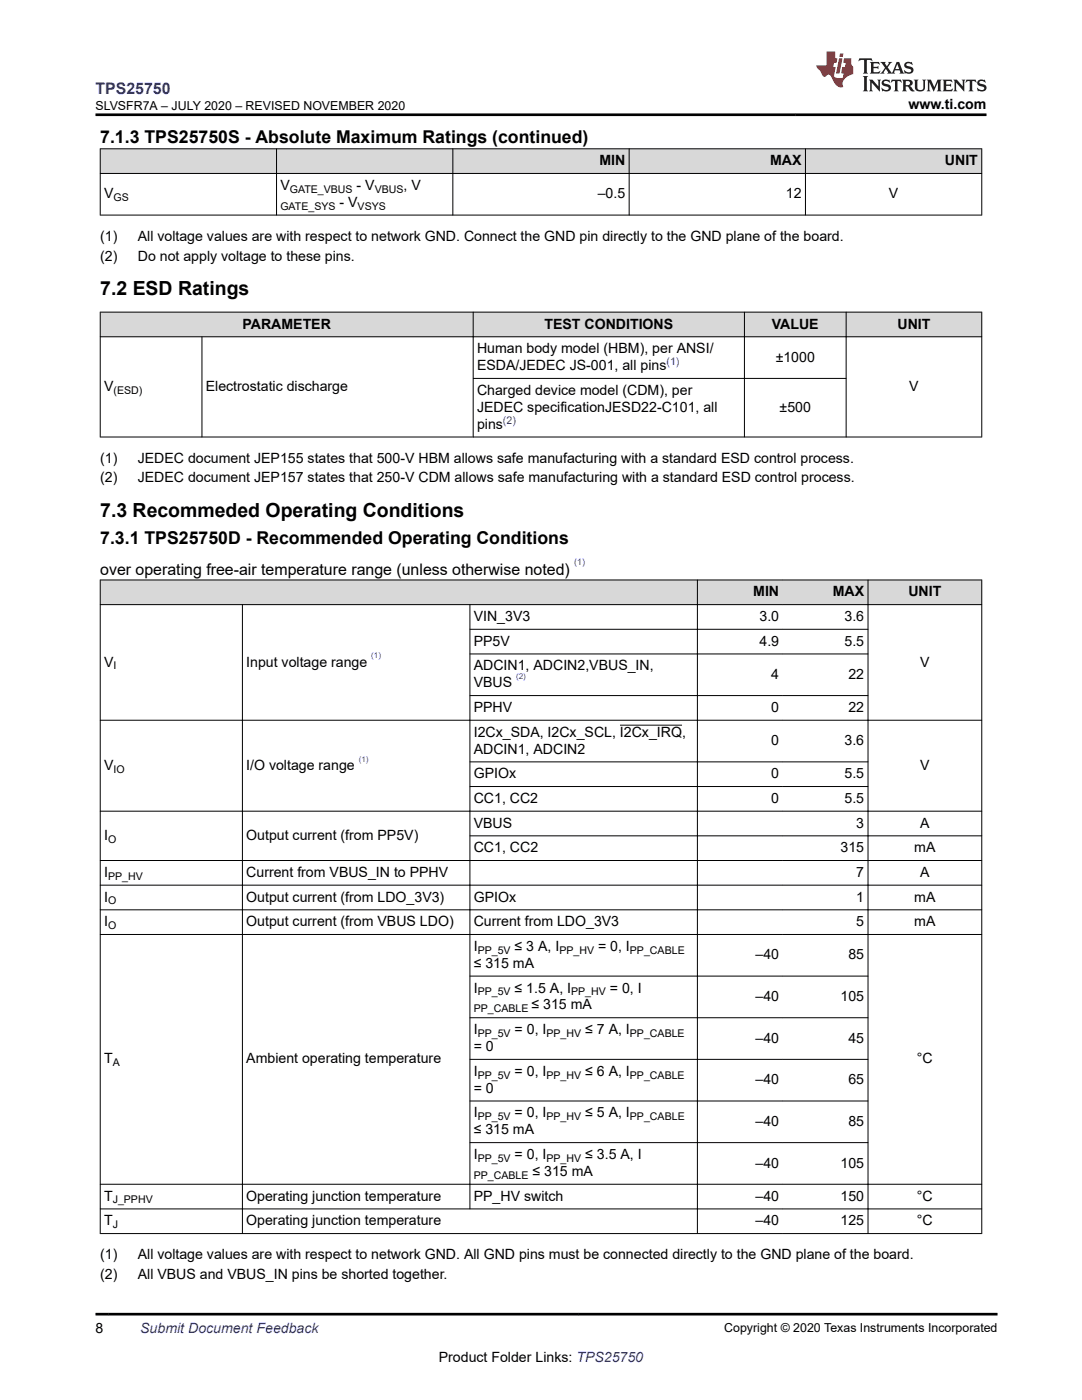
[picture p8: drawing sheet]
<svg xmlns="http://www.w3.org/2000/svg" width="216mm" height="279mm" viewBox="0 0 216 279" stroke-linecap="round" stroke-linejoin="round" font-family="sans-serif">
<defs><g id="words">
<g font-size="3.9">
<text x="20" y="59">7.2 ESD Ratings</text>
<text x="20" y="103.3">7.3 Recommeded Operating Conditions</text>
</g>
<g font-size="3.5">
<text x="20" y="28.5">7.1.3 TPS25750S - Absolute Maximum Ratings (continued)</text>
<text x="20" y="108.7">7.3.1 TPS25750D - Recommended Operating Conditions</text>
</g>
<text font-size="3.2" fill="#00f" x="19.1" y="18.7">TPS25750</text>
<text font-size="3.2" x="20" y="114.7">over operating free-air temperature range (unless otherwise noted)</text>
<g font-size="2.8">
<text x="181.3" y="21.8">www.ti.com</text>
<text x="119.6" y="33">MIN</text>
<text x="153.7" y="33">MAX</text>
<text x="188.5" y="33">UNIT</text>
<text x="20.8" y="39.6">V</text>
<text x="55.9" y="37.9">V</text>
<text x="67.7" y="41.3">- V</text>
<text x="71.2" y="37.9">- V</text>
<text x="80.5" y="37.9">, V</text>
<text x="119.3" y="39.6">–0.5</text>
<text x="156.8" y="39.6">12</text>
<text x="177.4" y="39.6">V</text>
<text x="20" y="48.1">(1)</text>
<text x="20" y="52">(2)</text>
<text x="27.5" y="48.1">All voltage values are with respect to network GND. Connect the GND pin directly to the GND plane of the board.</text>
<text x="27.5" y="52">Do not apply voltage to these pins.</text>
<text x="48.4" y="65.6">PARAMETER</text>
<text x="108.6" y="65.6">TEST CONDITIONS</text>
<text x="154" y="65.6">VALUE</text>
<text x="179.1" y="65.6">UNIT</text>
<text x="95.2" y="70.5">Human body model (HBM), per ANSI/</text>
<text x="95.2" y="73.9">ESDA/JEDEC JS-001, all pins</text>
<text x="154.8" y="72.2">±1000</text>
<text x="20.8" y="78">V</text>
<text x="41.1" y="78">Electrostatic discharge</text>
<text x="95.2" y="78.8">Charged device model (CDM), per</text>
<text x="95.2" y="82.2">JEDEC specificationJESD22-C101, all</text>
<text x="155.6" y="82.2">±500</text>
<text x="181.4" y="78">V</text>
<text x="95.2" y="85.6">pins</text>
<text x="20" y="92.4">(1)</text>
<text x="27.5" y="92.4">JEDEC document JEP155 states that 500-V HBM allows safe manufacturing with a standard ESD control process.</text>
<text x="20" y="96.3">(2)</text>
<text x="27.5" y="96.3">JEDEC document JEP157 states that 250-V CDM allows safe manufacturing with a standard ESD control process.</text>
<text x="150.3" y="119">MIN</text>
<text x="166.2" y="119">MAX</text>
<text x="181.3" y="119">UNIT</text>
<text x="94.5" y="123.9">VIN_3V3</text>
<text x="151.6" y="123.9">3.0</text>
<text x="168.5" y="123.9">3.6</text>
<text x="94.5" y="128.9">PP5V</text>
<text x="151.6" y="128.9">4.9</text>
<text x="168.5" y="128.9">5.5</text>
<text x="20.8" y="133">V</text>
<text x="49.1" y="133">Input voltage range</text>
<text x="94.5" y="133.8">ADCIN1, ADCIN2,VBUS_IN,</text>
<text x="94.5" y="137.2">VBUS</text>
<text x="153.9" y="135.5">4</text>
<text x="169.3" y="135.5">22</text>
<text x="183.6" y="133">V</text>
<text x="94.5" y="142.1">PPHV</text>
<text x="153.9" y="142.1">0</text>
<text x="169.3" y="142.1">22</text>
<text x="94.5" y="147">I2Cx_SDA, I2Cx_SCL, I2Cx_IRQ,</text>
<text x="153.9" y="148.7">0</text>
<text x="168.5" y="148.7">3.6</text>
<text x="20.8" y="153.6">V</text>
<text x="49.1" y="153.6">I/O voltage range</text>
<text x="94.5" y="155.3">GPIOx</text>
<text x="94.5" y="150.4">ADCIN1, ADCIN2</text>
<text x="153.9" y="155.3">0</text>
<text x="168.5" y="155.3">5.5</text>
<text x="183.6" y="153.6">V</text>
<text x="94.5" y="160.2">CC1, CC2</text>
<text x="153.9" y="160.2">0</text>
<text x="168.5" y="160.2">5.5</text>
<text x="20.8" y="167.6">I</text>
<text x="49.1" y="167.6">Output current (from PP5V)</text>
<text x="94.5" y="165.2">VBUS</text>
<text x="170.9" y="165.2">3</text>
<text x="183.6" y="165.2">A</text>
<text x="94.5" y="170.1">CC1, CC2</text>
<text x="167.7" y="170.1">315</text>
<text x="182.4" y="170.1">mA</text>
<text x="20.8" y="179.9">I</text>
<text x="20.8" y="175">I</text>
<text x="49.1" y="175">Current from VBUS_IN to PPHV</text>
<text x="49.1" y="179.9">Output current (from LDO_3V3)</text>
<text x="94.5" y="179.9">GPIOx</text>
<text x="170.9" y="179.9">1</text>
<text x="170.9" y="175">7</text>
<text x="182.4" y="179.9">mA</text>
<text x="183.6" y="175">A</text>
<text x="20.8" y="184.8">I</text>
<text x="49.1" y="184.8">Output current (from VBUS LDO)</text>
<text x="94.5" y="184.8">Current from LDO_3V3</text>
<text x="170.9" y="184.8">5</text>
<text x="182.4" y="184.8">mA</text>
<text x="94.5" y="189.8">I</text>
<text x="102.7" y="189.8">≤ 3 A, I</text>
<text x="119.3" y="189.8">= 0, I</text>
<text x="150.8" y="191.5">–40</text>
<text x="169.3" y="191.5">85</text>
<text x="94.5" y="193.2">≤ 315 mA</text>
<text x="94.5" y="198.1">I</text>
<text x="102.7" y="198.1">≤ 1.5 A, I</text>
<text x="106.1" y="201.5">≤ 315 mA</text>
<text x="121.7" y="198.1">= 0, I</text>
<text x="150.8" y="199.8">–40</text>
<text x="167.7" y="199.8">105</text>
<text x="94.5" y="209.8">= 0</text>
<text x="94.5" y="206.4">I</text>
<text x="102.7" y="206.4">= 0, I</text>
<text x="116.8" y="206.4">≤ 7 A, I</text>
<text x="150.8" y="208.1">–40</text>
<text x="169.3" y="208.1">45</text>
<text x="20.8" y="212.2">T</text>
<text x="49.1" y="212.2">Ambient operating temperature</text>
<text x="94.5" y="214.7">I</text>
<text x="102.7" y="214.7">= 0, I</text>
<text x="116.8" y="214.7">≤ 6 A, I</text>
<text x="183" y="212.2">°C</text>
<text x="94.5" y="218.1">= 0</text>
<text x="150.8" y="216.4">–40</text>
<text x="169.3" y="216.4">65</text>
<text x="94.5" y="223">I</text>
<text x="94.5" y="226.4">≤ 315 mA</text>
<text x="102.7" y="223">= 0, I</text>
<text x="116.8" y="223">≤ 5 A, I</text>
<text x="150.8" y="224.7">–40</text>
<text x="169.3" y="224.7">85</text>
<text x="94.5" y="231.3">I</text>
<text x="102.7" y="231.3">= 0, I</text>
<text x="116.8" y="231.3">≤ 3.5 A, I</text>
<text x="150.8" y="233">–40</text>
<text x="167.7" y="233">105</text>
<text x="20.8" y="239.6">T</text>
<text x="49.1" y="239.6">Operating junction temperature</text>
<text x="94.5" y="239.6">PP_HV switch</text>
<text x="106.3" y="234.7">≤ 315 mA</text>
<text x="150.8" y="239.6">–40</text>
<text x="167.7" y="239.6">150</text>
<text x="183" y="239.6">°C</text>
<text x="20.8" y="244.5">T</text>
<text x="49.1" y="244.5">Operating junction temperature</text>
<text x="150.8" y="244.5">–40</text>
<text x="167.7" y="244.5">125</text>
<text x="183" y="244.5">°C</text>
<text x="20" y="251.3">(1)</text>
<text x="27.5" y="251.3">All voltage values are with respect to network GND. All GND pins must be connected directly to the GND plane of the board.</text>
<text x="20" y="255.3">(2)</text>
<text x="27.5" y="255.3">All VBUS and VBUS_IN pins be shorted together.</text>
<text x="19" y="266.1">8</text>
<text x="87.6" y="271.7">Product Folder Links: TPS25750</text>
</g>
<text font-size="2.8" fill="#00f" x="28" y="266.1">Submit Document Feedback</text>
<g font-size="2.5">
<text x="19.1" y="21.9">SLVSFR7A – JULY 2020 – REVISED NOVEMBER 2020</text>
<text x="144.5" y="265.8">Copyright © 2020 Texas Instruments Incorporated</text>
</g>
<g font-size="2.1">
<text x="22.6" y="40.1">GS</text>
<text x="55.9" y="41.8">GATE_SYS</text>
<text x="57.8" y="38.5">GATE_VBUS</text>
<text x="71.4" y="41.8">VSYS</text>
<text x="74.8" y="38.5">VBUS</text>
<text x="22.6" y="78.6">(ESD)</text>
<text x="22.6" y="133.6">I</text>
<text x="22.6" y="154.2">IO</text>
<text x="21.6" y="168.2">O</text>
<text x="21.6" y="175.6">PP_HV</text>
<text x="21.6" y="185.4">O</text>
<text x="21.6" y="180.5">O</text>
<text x="95.3" y="190.3">PP_5V</text>
<text x="111.6" y="190.3">PP_HV</text>
<text x="125.7" y="190.3">PP_CABLE</text>
<text x="94.5" y="202">PP_CABLE</text>
<text x="95.3" y="198.6">PP_5V</text>
<text x="114" y="198.6">PP_HV</text>
<text x="95.3" y="206.9">PP_5V</text>
<text x="109" y="206.9">PP_HV</text>
<text x="125.7" y="206.9">PP_CABLE</text>
<text x="22.5" y="212.8">A</text>
<text x="95.3" y="215.3">PP_5V</text>
<text x="109" y="215.3">PP_HV</text>
<text x="125.7" y="215.3">PP_CABLE</text>
<text x="95.3" y="223.6">PP_5V</text>
<text x="109" y="223.6">PP_HV</text>
<text x="125.7" y="223.6">PP_CABLE</text>
<text x="95.3" y="231.9">PP_5V</text>
<text x="109" y="231.9">PP_HV</text>
<text x="94.5" y="235.3">PP_CABLE</text>
<text x="22.5" y="245.1">J</text>
<text x="22.5" y="240.2">J_PPHV</text>
</g>
<g font-size="2.1" fill="#00f">
<text x="133" y="72.9">(1)</text>
<text x="100.4" y="84.6">(2)</text>
</g>
<text font-size="1.8" fill="#00f" x="114.6" y="112.8">(1)</text>
<g font-size="1.6" fill="#00f">
<text x="74.1" y="131.4">(1)</text>
<text x="103" y="135.5">(2)</text>
<text x="71.6" y="152">(1)</text>
</g>
</g></defs>
<g fill="#d8d8d8">
<path d="M20 29.7h175.9v4.9h-175.9z" fill-rule="evenodd"/>
<path d="M20.1 29.8h35v4.8h-35z" fill-rule="evenodd"/>
<path d="M55.2 29.8h35.1v4.8h-35.1z" fill-rule="evenodd"/>
<path d="M90.4 29.8h35.1v4.8h-35.1z" fill-rule="evenodd"/>
<path d="M125.6 29.8h35.1v4.8h-35.1z" fill-rule="evenodd"/>
<path d="M160.8 29.8h35v4.8h-35z" fill-rule="evenodd"/>
</g>
<path d="M19.9 29.7h176.1M19.9 34.6h176.1M20 29.6v13.4M55.2 29.6v13.4M90.4 29.6v13.4M125.5 29.6v13.4M160.7 29.6v13.4M195.9 29.6v13.4M19.9 42.9h176.1" fill="none" stroke="#000" stroke-width=".2"/>
<g fill="#d8d8d8">
<path d="M20 62.3h175.9v4.9h-175.9z" fill-rule="evenodd"/>
<path d="M20.1 62.4h74.3v4.8h-74.3z" fill-rule="evenodd"/>
<path d="M94.5 62.4h54v4.8h-54z" fill-rule="evenodd"/>
<path d="M148.6 62.4h20.2v4.8h-20.2z" fill-rule="evenodd"/>
<path d="M168.9 62.4h26.9v4.8h-26.9z" fill-rule="evenodd"/>
</g>
<path d="M19.9 62.3h176.1M19.9 67.2h176.1M20 62.2v25.1M40.3 67.2v20.1M94.4 75.5h74.5M94.4 62.2v25.1M148.5 62.2v25.1M168.8 62.2v25.1M195.9 62.2v25.1M19.9 87.2h176.1" fill="none" stroke="#000" stroke-width=".2"/>
<g fill="#d8d8d8">
<path d="M20 115.7h175.9v5h-175.9z" fill-rule="evenodd"/>
<path d="M20.1 115.8h119v4.8h-119z" fill-rule="evenodd"/>
<path d="M139.2 115.8h17v4.8h-17z" fill-rule="evenodd"/>
<path d="M156.2 115.8h16.9v4.8h-16.9z" fill-rule="evenodd"/>
<path d="M173.3 115.8h22.5v4.8h-22.5z" fill-rule="evenodd"/>
</g>
<g fill="none" stroke="#000" stroke-width=".2">
<path d="M19.9 115.7h176.1M20 115.7v130.5M139.2 115.7v130.5M173.2 115.7v130.5M195.9 115.7v130.5M19.9 120.7h176.1M48.4 120.6v125.6M93.7 125.6h79.6M93.7 130.5h79.6M93.7 138.8h79.6M93.8 120.6v120.7M19.9 143.7h176.1"/>
<path d="M93.7 152h79.6M93.7 157h79.6M123.7 144.7h12.4M19.9 161.9h176.1M19.9 176.7h176.1M93.7 166.8h102.3M196 171.7h-176.1M19.9 181.6h176.1M19.9 186.5h176.1M93.7 194.8h79.6M93.7 203.1h79.6M93.7 211.4h79.6"/>
<path d="M93.7 219.7h79.6M19.9 236.3h176.1M93.7 228h79.6M19.9 241.3h176.1M19.9 246.2h176.1"/>
</g>
<path d="M171.5 11.6l-.2 .6 .5-.2h.6v.1v2.2l-.2 .4h1l-.2-.4v-2.2v-.1h.5l.6 .2-.2-.6zM173.6 12.4l.2 .3v1.6l-.2 .4h1.9l.1-.6a1.08 1.08 0 0 1-1.3 .2v-.7h.6l.4 .2v-.7l-.4 .2h-.6v-.5l.2-.2a1 1 0 0 1 1 .3l-.1-.5zM175.7 12.4l.9 1.1-1 1.2h.9l-.2-.2 .5-.8 .4 .8-.2 .2h1.6l-.2-.2 .2-.5h.9l.1 .5-.1 .2h.9l-.2-.4-.8-1.9h-.5l-.9 2.1-.9-1.1 .9-1h-.8l.2 .2-.4 .6-.4-.6 .2-.2zM179 12.8l.4 1h-.7zM180.7 12.5a.65 .65 0 0 0-.2 .7 .65 .65 0 0 0 .6 .5l.6 .1 .1 .3a.79 .79 0 0 1-.7 .4 .79 .79 0 0 1-.7-.5l.1 .7 .2-.1a.93 .93 0 0 0 1.1 0 .93 .93 0 0 0 .4-.9 1.46 1.46 0 0 0-1.2-.6l-.1-.3a1.09 1.09 0 0 1 1.2 .2l-.2-.6-.1 .1-.5-.2zM172.2 15.2l.2 .4v2.2l-.2 .4h1l-.2-.4v-2.2l.2-.4zM173.4 15.9l.2 .4v1.5l-.2 .4h.8l-.3-.4 .1-1.3 1.6 1.8v-2l.2-.4h-.7l.1 .2 .1 1.1-1.2-1.3zM176.2 16a.65 .65 0 0 0-.2 .8 .65 .65 0 0 0 .6 .4l.6 .2 .1 .2a.79 .79 0 0 1-.7 .4 .79 .79 0 0 1-.7-.5l.1 .7 .2-.1a.93 .93 0 0 0 1.1 .1 .93 .93 0 0 0 .4-1 1.46 1.46 0 0 0-1.2-.5l-.1-.4a1.09 1.09 0 0 1 1.2 .2l-.1-.6-.2 .1-.5-.1zM177.9 15.9l-.1 .6a.63 .63 0 0 1 .8-.3v1.6l-.3 .4h1l-.2-.4v-1.6a.66 .66 0 0 1 .8 .3l-.1-.6zM180 15.9l.2 .4v1.5l-.2 .4h1l-.2-.2-.1-.7h.5l.1 .2a.79 .79 0 0 0 1.2 .6l-1-.9a.61 .61 0 0 0 .6-.6 .61 .61 0 0 0-.5-.7zM180.8 16.2h.1a.47 .47 0 0 1 .5 .1 .47 .47 0 0 1 .1 .5l-.1 .1-.7 .1zM182.3 15.9l.2 .2a2.27 2.27 0 0 0 .4 2 1.04 1.04 0 0 0 1.7-.7v-1.3l.2-.2h-.8l.2 .4v1.1a.6 .6 0 0 1-.6 .6 .6 .6 0 0 1-.6-.6v-1.1l.3-.4zM184.9 15.9l.2 .4v1.5l-.2 .4h.8l-.3-.4v-1.4l.9 1.9 .9-1.9v1.4l-.3 .4h1l-.2-.4v-1.5l.2-.4h-.8l-.7 1.5-.6-1.5zM188.1 15.9l.2 .4v1.5l-.2 .4h1.9l.1-.6a1.09 1.09 0 0 1-1.3 .2v-.7h.6l.4 .2v-.6l-.4 .2h-.6v-.6l.2-.1a1.01 1.01 0 0 1 1 .3l-.1-.6zM190.2 15.9l.3 .4v1.5l-.3 .4h.8l-.2-.4v-1.3l1.6 1.8v-2l.2-.4h-.7l.2 .2v1.1l-1.2-1.3zM192.8 15.9l-.1 .6a.63 .63 0 0 1 .8-.3v1.6l-.3 .4h1l-.2-.4v-1.6a.66 .66 0 0 1 .8 .3l-.1-.6zM195.2 16a.65 .65 0 0 0-.2 .8 .65 .65 0 0 0 .6 .4l.6 .2 .2 .2a.79 .79 0 0 1-.7 .4 .79 .79 0 0 1-.7-.5l.1 .7 .2-.1a.93 .93 0 0 0 1 .1 .93 .93 0 0 0 .5-1 1.46 1.46 0 0 0-1.3-.5v-.4a1.09 1.09 0 0 1 1.2 .2l-.2-.6-.2 .1-.5-.1z" fill="#231f20"/>
<path d="M164.9 10.3v2.7h-2l.1 .4 .8 1a.95 .95 0 0 0 1 .9 .59 .59 0 0 1 .5-.4 .59 .59 0 0 1 .5 .3l.4 .8a1.59 1.59 0 0 0 2.1 1.4 1.61 1.61 0 0 1 1-2.3l1-.3-.1-1.5a1.59 1.59 0 0 1-.3-1.7h-1.5l-.2 .9h.6l-.2 .9h-.5l-.2 .9v.3l.4 .1-.1 .9h-.7a.73 .73 0 0 1-1-.7l.3-1.5h-.5l.1-.9h.5l.2-.9h-.5v-1.3zM167.4 11.6l-.6 3.1h.7l.6-3.1zM167.6 10.7l-.1 .6h.7l.1-.6z" fill="#ed1c24"/>
<path d="M19 22.9h177.8M19 262.3h180" fill="none" stroke="#000" stroke-width=".53"/>
<use href="#words"/>
</svg>
